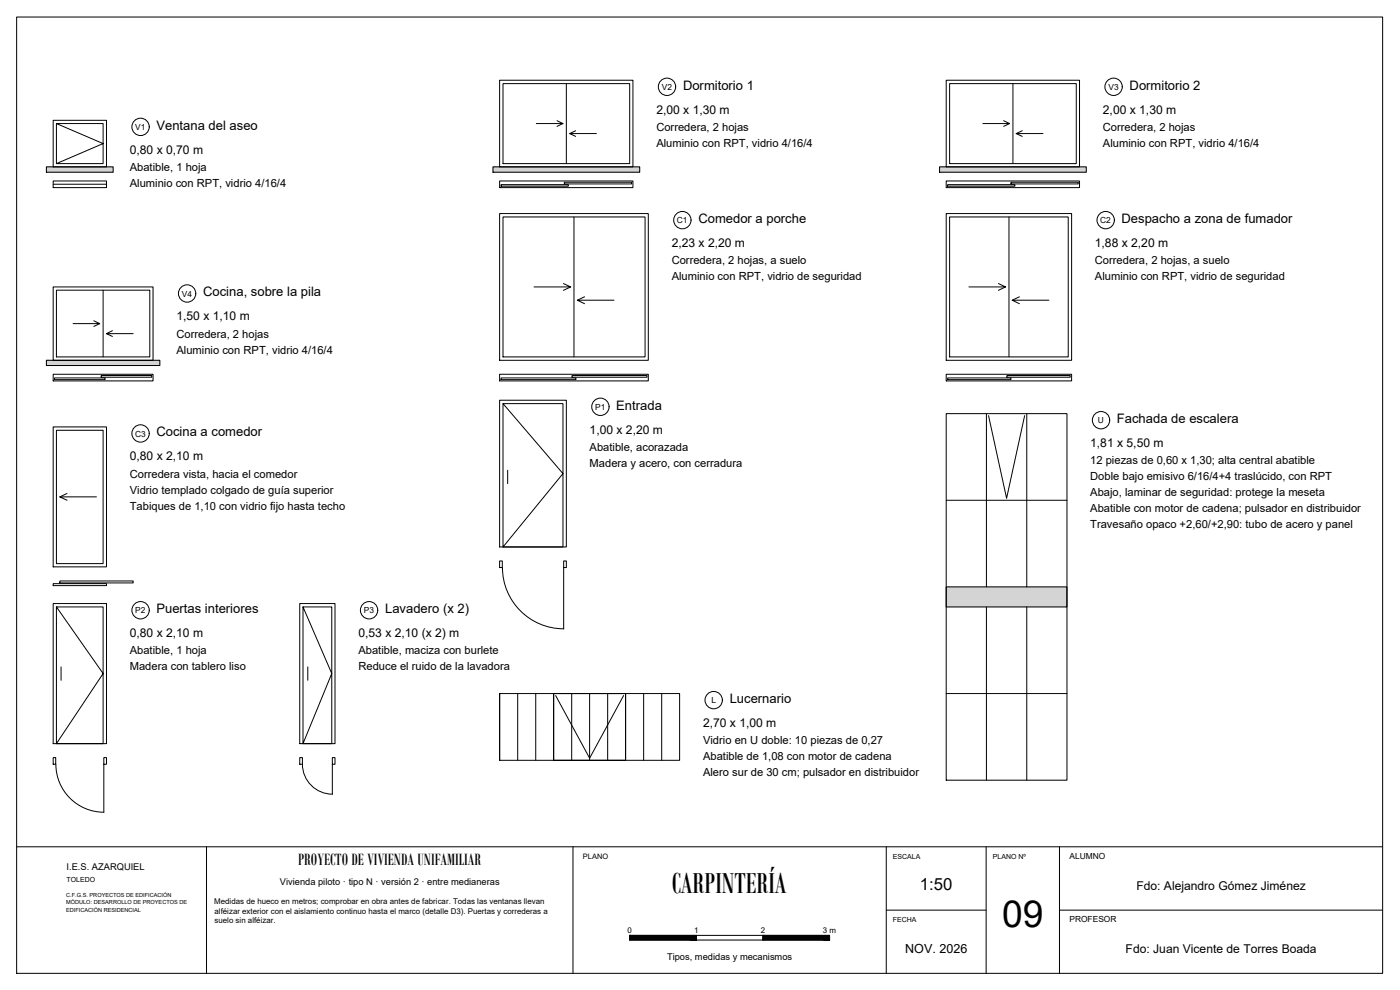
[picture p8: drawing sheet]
<svg xmlns="http://www.w3.org/2000/svg" width="420mm" height="297mm" viewBox="0 0 420 297" stroke-linecap="round" stroke-linejoin="round" font-family="sans-serif">
<defs><g id="words">
<text font-size="11.2" x="300.7" y="278.1">09</text>
<text font-size="9.3" x="201.6" y="267.9">CARPINTERÍA</text>
<text font-size="5.3" x="89.5" y="259.4">PROYECTO DE VIVIENDA UNIFAMILIAR</text>
<text font-size="5" x="276.1" y="267.1">1:50</text>
<g font-size="3.9">
<text x="205" y="26.9">Dormitorio 1</text>
<text x="339" y="26.9">Dormitorio 2</text>
<text x="46.9" y="38.9">Ventana del aseo</text>
<text x="209.6" y="66.9">Comedor a porche</text>
<text x="336.6" y="66.9">Despacho a zona de fumador</text>
<text x="61" y="88.9">Cocina, sobre la pila</text>
<text x="185" y="122.9">Entrada</text>
<text x="46.9" y="130.9">Cocina a comedor</text>
<text x="335.2" y="126.9">Fachada de escalera</text>
<text x="46.9" y="183.9">Puertas interiores</text>
<text x="115.6" y="183.9">Lavadero (x 2)</text>
<text x="219" y="210.9">Lucernario</text>
</g>
<text font-size="3.8" x="271.7" y="286.1">NOV. 2026</text>
<g font-size="3.6">
<text x="197" y="34.1">2,00 x 1,30 m</text>
<text x="331" y="34.1">2,00 x 1,30 m</text>
<text x="38.9" y="46.1">0,80 x 0,70 m</text>
<text x="201.6" y="74.1">2,23 x 2,20 m</text>
<text x="328.6" y="74.1">1,88 x 2,20 m</text>
<text x="53" y="96.1">1,50 x 1,10 m</text>
<text x="177" y="130.1">1,00 x 2,20 m</text>
<text x="327.2" y="134.1">1,81 x 5,50 m</text>
<text x="38.9" y="138.1">0,80 x 2,10 m</text>
<text x="38.9" y="191.1">0,80 x 2,10 m</text>
<text x="107.6" y="191.1">0,53 x 2,10 (x 2) m</text>
<text x="211" y="218.1">2,70 x 1,00 m</text>
<text x="341" y="267.1">Fdo: Alejandro Gómez Jiménez</text>
<text x="337.8" y="286.1">Fdo: Juan Vicente de Torres Boada</text>
</g>
<g font-size="3.4">
<text x="197" y="39.3">Corredera, 2 hojas</text>
<text x="331" y="39.3">Corredera, 2 hojas</text>
<text x="197" y="44.1">Aluminio con RPT, vidrio 4/16/4</text>
<text x="331" y="44.1">Aluminio con RPT, vidrio 4/16/4</text>
<text x="38.9" y="51.3">Abatible, 1 hoja</text>
<text x="38.9" y="56.1">Aluminio con RPT, vidrio 4/16/4</text>
<text x="201.6" y="79.3">Corredera, 2 hojas, a suelo</text>
<text x="328.6" y="79.3">Corredera, 2 hojas, a suelo</text>
<text x="201.6" y="84.1">Aluminio con RPT, vidrio de seguridad</text>
<text x="328.6" y="84.1">Aluminio con RPT, vidrio de seguridad</text>
<text x="53" y="101.3">Corredera, 2 hojas</text>
<text x="53" y="106.1">Aluminio con RPT, vidrio 4/16/4</text>
<text x="177" y="135.3">Abatible, acorazada</text>
<text x="38.9" y="143.3">Corredera vista, hacia el comedor</text>
<text x="177" y="140.1">Madera y acero, con cerradura</text>
<text x="327.2" y="139.3">12 piezas de 0,60 x 1,30; alta central abatible</text>
<text x="38.9" y="148.1">Vidrio templado colgado de guía superior</text>
<text x="327.2" y="144.1">Doble bajo emisivo 6/16/4+4 traslúcido, con RPT</text>
<text x="327.2" y="148.9">Abajo, laminar de seguridad: protege la meseta</text>
<text x="38.9" y="152.9">Tabiques de 1,10 con vidrio fijo hasta techo</text>
<text x="327.2" y="153.7">Abatible con motor de cadena; pulsador en distribuidor</text>
<text x="327.2" y="158.5">Travesaño opaco +2,60/+2,90: tubo de acero y panel</text>
<text x="38.9" y="196.3">Abatible, 1 hoja</text>
<text x="107.6" y="196.3">Abatible, maciza con burlete</text>
<text x="38.9" y="201.1">Madera con tablero liso</text>
<text x="107.6" y="201.1">Reduce el ruido de la lavadora</text>
<text x="211" y="223.3">Vidrio en U doble: 10 piezas de 0,27</text>
<text x="211" y="228.1">Abatible de 1,08 con motor de cadena</text>
<text x="211" y="232.9">Alero sur de 30 cm; pulsador en distribuidor</text>
</g>
<g font-size="2.8">
<text x="20" y="261.1">I.E.S. AZARQUIEL</text>
<text x="84" y="265.5">Vivienda piloto · tipo N · versión 2 · entre medianeras</text>
<text x="200.2" y="288.1">Tipos, medidas y mecanismos</text>
</g>
<g font-size="2.5">
<text x="198.6" y="27">V2</text>
<text x="332.7" y="27">V3</text>
<text x="40.6" y="39">V1</text>
<text x="203.2" y="67">C1</text>
<text x="330.2" y="67">C2</text>
<text x="54.6" y="89">V4</text>
<text x="178.6" y="123">P1</text>
<text x="40.6" y="131">C3</text>
<text x="329.5" y="127">U</text>
<text x="40.6" y="184">P2</text>
<text x="109.2" y="184">P3</text>
<text x="213.5" y="211">L</text>
<text x="321" y="257.6">ALUMNO</text>
<text x="321" y="276.5">PROFESOR</text>
</g>
<g font-size="2.4">
<text x="64.3" y="271.3">Medidas de hueco en metros; comprobar en obra antes de fabricar. Todas las ventanas llevan</text>
<text x="64.4" y="274.1">alféizar exterior con el aislamiento continuo hasta el marco (detalle D3). Puertas y correderas a</text>
<text x="64.4" y="277">suelo sin alféizar.</text>
<text x="188.3" y="280.1">0</text>
<text x="208.3" y="280.1">1</text>
<text x="228.3" y="280.1">2</text>
<text x="247" y="280.1">3 m</text>
</g>
<text font-size="2.2" x="175" y="257.6">PLANO</text>
<g font-size="2.1">
<text x="268" y="257.6">ESCALA</text>
<text x="298" y="257.6">PLANO Nº</text>
<text x="20" y="264.6">TOLEDO</text>
<text x="268" y="276.5">FECHA</text>
</g>
<g font-size="1.7">
<text x="19.9" y="269.1">C.F.G.S. PROYECTOS DE EDIFICACIÓN</text>
<text x="19.9" y="271.4">MÓDULO: DESARROLLO DE PROYECTOS DE</text>
<text x="19.9" y="273.7">EDIFICACIÓN RESIDENCIAL</text>
</g>
</g></defs>
<!-- layer: PR-GRIS1 -->
<g fill="#d4d4d4" stroke="#d4d4d4" stroke-width=".3">
<path d="M13.9 50.1l20.1 1.6h-20.1zM13.9 50.1l20.1 1.6v-1.6z"/>
<path d="M148 50.1l44 1.6h-44zM148 50.1l44 1.6v-1.6z"/>
<path d="M282 50.1l44 1.6h-44zM282 50.1l44 1.6v-1.6z"/>
<path d="M13.9 108.1l34.1 1.6h-34.1zM13.9 108.1l34.1 1.6v-1.6z"/>
<path d="M284 176.1l36.2 6h-36.2zM284 176.1l36.2 6v-6z"/>
</g>
<!-- layer: PR-LINEA -->
<g fill="none" stroke="#000" stroke-width=".3">
<path d="M16 36.1h16v14h-16zM16.9 37.1l14 6-14 6h14v-12h-14v12M149.9 24.1h40v26h-40zM151 25.1h38v24h-38zM167.2 36.2l1.8 .9h-8M169 37.1l-1.8 .8M170 25.1v24M172.8 39.2l-1.8 .9M284 24.1h40v26h-40zM285 25.1h38v24h-38zM301.2 36.2l1.8 .9h-8M303 37.1l-1.8 .8"/>
<path d="M304 25.1v24M306.8 39.2l-1.8 .9M13.9 50.1h20.1v1.6h-20.1zM16 54.3h16v2h-16zM16 55.3h16M148 50.1h44v1.6h-44zM149.9 54.3h40v2h-40zM150.4 55.4h20.2v.5h-20.2zM169.4 54.7h20.2v.5h-20.2zM179 40.1h-8l1.8 .8M282 50.1h44v1.6h-44zM284 54.3h40v2h-40z"/>
<path d="M284.4 55.4h20.2v.5h-20.2zM303.4 54.7h20.2v.5h-20.2zM313 40.1h-8l1.8 .8M149.9 64.1h44.7v44h-44.7zM151 65.1h42.6v42h-42.6zM172.3 65.1v42M284 64.1h37.6v44h-37.6zM285 65.1h35.6v42h-35.6zM302.8 65.1v42M16 86.1h29.9v22h-29.9zM16.9 87.1h28.1v20h-28.1zM28.2 96.3l1.7 .8h-8"/>
<path d="M29.9 97.1l-1.7 .8M30.9 87.1v20M33.7 99.2l-1.7 .9M169.1 85.1l2.2 1h-11M171.3 86.1l-2.2 1M175.4 89.1l-2.1 1M184.3 90.1h-11l2.1 1M299.6 85.1l2.2 1h-11M301.8 86.1l-2.2 1M305.9 89.1l-2.1 1M314.8 90.1h-11l2.1 1M13.9 108.1h34.1v1.6h-34.1z"/>
<path d="M16 112.3h29.9v2h-29.9zM16.3 113.4h15.2v.5h-15.2zM30.4 112.7h15.2v.5h-15.2zM40 100.1h-8l1.7 .9M149.9 112.3h44.7v2h-44.7zM150.4 113.4h22.4v.5h-22.4zM171.7 112.7h22.5v.5h-22.5zM284 112.3h37.6v2h-37.6zM284.4 113.4h19v.5h-19zM302.2 112.7h19v.5h-19zM16 128.1h16v42h-16zM16.9 129.1h14v40h-14z"/>
<path d="M149.9 120.1h20.1v44h-20.1zM151 121.1l18 21-18 22h18v-43h-18v43M284 124.1h36.2v110h-36.2zM296 124.1v52M296.7 124.7l5.4 24.8 5.4-24.8M308.1 124.1v52M20.1 148.1l-2.2 1M29 149.1h-11.1l2.2 1M152.4 141.1v4M284 150.1h36.2M16 175.1h16v.6h-16zM17.9 174.3h22.1v.6h-22.1z"/>
<path d="M149.9 168.3h.8v2h-.8zM150.8 170.3a18.4 18.4 0 0 0 18.4 18.4v-18.4M169.2 168.3h.8v2h-.8zM284 176.1h36.2v6h-36.2zM16 181.1h16v42h-16zM16.9 182.1l14 20-14 21h14v-41h-14v41M90 181.1h10.5v42h-10.5zM90.9 182.1l8.7 20-8.7 21h8.7v-41h-8.7v41M296 182.1v52M308.1 182.1v52M18.3 200.1v4M92.4 200.1v4"/>
<path d="M149.9 208.1v20h54.1v-20h-54.1v20M155.4 208.1v20M160.8 208.1v20M166.2 208.1h21.5v20h-21.5zM166.2 208.1v20M166.8 208.7l10.2 18.8 10.2-18.8M171.6 208.1v20M177 208.1v20M182.4 208.1v20M187.7 208.1v20M193.2 208.1v20M198.6 208.1v20"/>
<path d="M284 208.1h36.2M16 227.3h.7v2h-.7zM16.8 229.3a14.4 14.4 0 0 0 14.4 14.4M31.2 227.3h.8v2h-.8zM31.2 229.3v14.4M90 227.3h.8v2h-.8zM90.8 229.3a9 9 0 0 0 9 9M99.7 227.3h.8v2h-.8zM99.7 229.3v9"/>
<circle cx="42.2" cy="38.1" r="2.6"/>
<circle cx="200.2" cy="26" r="2.6"/>
<circle cx="334.2" cy="26" r="2.6"/>
<circle cx="204.8" cy="66" r="2.6"/>
<circle cx="331.8" cy="66" r="2.6"/>
<circle cx="56.2" cy="88.1" r="2.6"/>
<circle cx="42.2" cy="130.1" r="2.6"/>
<circle cx="180.2" cy="122.1" r="2.6"/>
<circle cx="330.4" cy="126.1" r="2.6"/>
<circle cx="42.2" cy="183.1" r="2.6"/>
<circle cx="110.8" cy="183.1" r="2.6"/>
<circle cx="214.2" cy="210.1" r="2.6"/>
</g>
<!-- layer: LAM-CAJETIN -->
<path d="M5 5.1h410v286.9h-410zM5 254.1h410" fill="none" stroke="#000" stroke-width=".3"/>
<!-- layer: LAM-CAJETIN-FINO -->
<path d="M62 254.1v37.9M172 254.1v37.9M266 254.1v37.9M296 254.1v37.9M318 254.1v37.9M266 273.1h30M318 273.1h97M189 280.7h20v1.4h-20zM209 280.7h20v1.4h-20zM229 280.7h20v1.4h-20z" fill="none" stroke="#000" stroke-width=".3"/>
<!-- layer: LAM-CAJETIN -->
<path d="M8 261.1h9.4v16h-9.4z" fill="none" stroke="#fff" stroke-width=".3"/>
<g fill="#000" stroke="#000" stroke-width=".3">
<path d="M189 280.7l20 1.4h-20zM189 280.7l20 1.4v-1.4z"/>
<path d="M229 280.7l20 1.4h-20zM229 280.7l20 1.4v-1.4z"/>
</g>
<use href="#words"/>
</svg>
